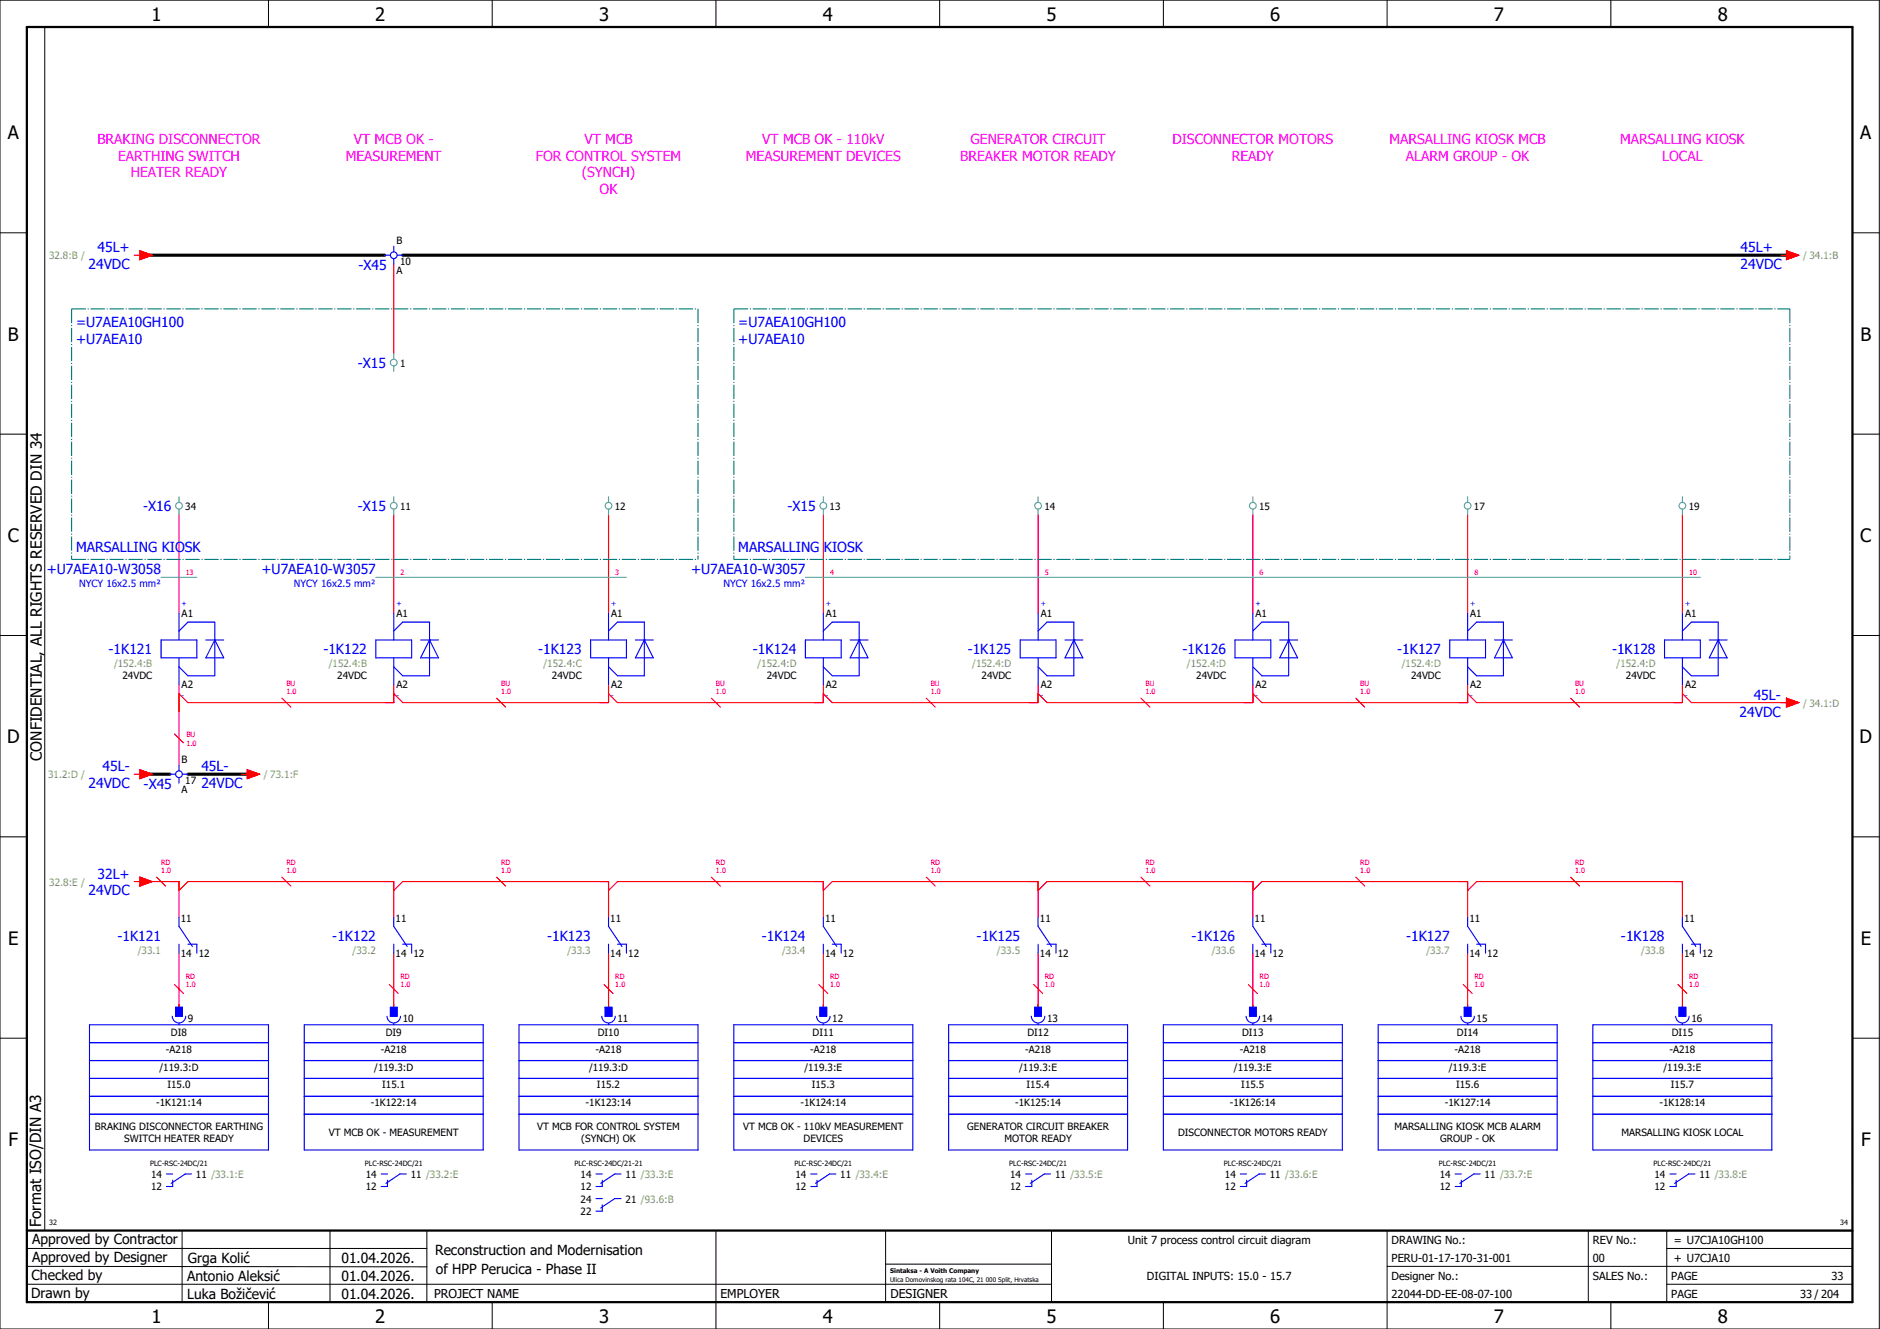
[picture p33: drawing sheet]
<svg xmlns="http://www.w3.org/2000/svg" width="420mm" height="297mm" viewBox="0 0 420 297" stroke-linecap="round" stroke-linejoin="round" font-family="sans-serif">
<defs><g id="words">
<g font-size="4.1">
<text x="33.9" y="4.7">1</text>
<text x="83.9" y="4.7">2</text>
<text x="133.9" y="4.7">3</text>
<text x="183.9" y="4.7">4</text>
<text x="233.9" y="4.7">5</text>
<text x="283.9" y="4.7">6</text>
<text x="333.9" y="4.7">7</text>
<text x="383.9" y="4.7">8</text>
<text x="1.8" y="31.2">A</text>
<text x="415.8" y="31.2">A</text>
<text x="1.8" y="76.2">B</text>
<text x="415.8" y="76.2">B</text>
<text x="1.8" y="121.2">C</text>
<text x="415.8" y="121.2">C</text>
<text x="1.6" y="166.2">D</text>
<text x="415.6" y="166.2">D</text>
<text x="1.8" y="211.2">E</text>
<text x="415.8" y="211.2">E</text>
<text x="1.9" y="256.2">F</text>
<text x="415.9" y="256.2">F</text>
<text x="33.9" y="295.7">1</text>
<text x="83.9" y="295.7">2</text>
<text x="133.9" y="295.7">3</text>
<text x="183.9" y="295.7">4</text>
<text x="233.9" y="295.7">5</text>
<text x="283.9" y="295.7">6</text>
<text x="333.9" y="295.7">7</text>
<text x="383.9" y="295.7">8</text>
</g>
<g font-size="3.4">
<text x="9.4" y="170" transform="rotate(-90 9.4 170)">CONFIDENTIAL, ALL RIGHTS RESERVED DIN 34</text>
<text x="9.2" y="274.3" transform="rotate(-90 9.2 274.3)">Format ISO/DIN A3</text>
</g>
<g font-size="3.1" fill="#f0f">
<text x="21.8" y="32.1">BRAKING DISCONNECTOR</text>
<text x="26.4" y="35.9">EARTHING SWITCH</text>
<text x="77.3" y="35.9">MEASUREMENT</text>
<text x="79.1" y="32.1">VT MCB OK -</text>
<text x="119.7" y="35.9">FOR CONTROL SYSTEM</text>
<text x="130.6" y="32.1">VT MCB</text>
<text x="166.7" y="35.9">MEASUREMENT DEVICES</text>
<text x="170.4" y="32.1">VT MCB OK - 110kV</text>
<text x="214.6" y="35.9">BREAKER MOTOR READY</text>
<text x="216.9" y="32.1">GENERATOR CIRCUIT</text>
<text x="262" y="32.1">DISCONNECTOR MOTORS</text>
<text x="275.3" y="35.9">READY</text>
<text x="310.5" y="32.1">MARSALLING KIOSK MCB</text>
<text x="314.2" y="35.9">ALARM GROUP - OK</text>
<text x="362.1" y="32.1">MARSALLING KIOSK</text>
<text x="371.5" y="35.9">LOCAL</text>
<text x="29.2" y="39.6">HEATER READY</text>
<text x="130" y="39.6">(SYNCH)</text>
<text x="134" y="43.4">OK</text>
</g>
<g font-size="3.1" fill="#00f">
<text x="21.8" y="56.4">45L+</text>
<text x="389" y="56.4">45L+</text>
<text x="19.8" y="60.1">24VDC</text>
<text x="80.1" y="60.3">-X45</text>
<text x="389" y="60.1">24VDC</text>
<text x="17" y="73.1">=U7AEA10GH100</text>
<text x="17" y="76.9">+U7AEA10</text>
<text x="165" y="73.1">=U7AEA10GH100</text>
<text x="165" y="76.9">+U7AEA10</text>
<text x="80" y="82.3">-X15</text>
<text x="32" y="114.3">-X16</text>
<text x="80" y="114.3">-X15</text>
<text x="176" y="114.3">-X15</text>
<text x="17" y="123.4">MARSALLING KIOSK</text>
<text x="165" y="123.4">MARSALLING KIOSK</text>
<text x="10.4" y="128.4">+U7AEA10-W3058</text>
<text x="58.4" y="128.4">+U7AEA10-W3057</text>
<text x="154.4" y="128.4">+U7AEA10-W3057</text>
<text x="24.3" y="146.3">-1K121</text>
<text x="72.3" y="146.3">-1K122</text>
<text x="120.3" y="146.3">-1K123</text>
<text x="168.3" y="146.3">-1K124</text>
<text x="216.3" y="146.3">-1K125</text>
<text x="264.3" y="146.3">-1K126</text>
<text x="312.3" y="146.3">-1K127</text>
<text x="360.3" y="146.3">-1K128</text>
<text x="388.8" y="160.1">24VDC</text>
<text x="391.9" y="156.4">45L-</text>
<text x="22.9" y="172.4">45L-</text>
<text x="45" y="172.4">45L-</text>
<text x="19.8" y="176.1">24VDC</text>
<text x="32.1" y="176.3">-X45</text>
<text x="45" y="176.1">24VDC</text>
<text x="21.8" y="196.4">32L+</text>
<text x="19.8" y="200.1">24VDC</text>
<text x="26.3" y="210.3">-1K121</text>
<text x="74.3" y="210.3">-1K122</text>
<text x="122.3" y="210.3">-1K123</text>
<text x="170.3" y="210.3">-1K124</text>
<text x="218.3" y="210.3">-1K125</text>
<text x="266.3" y="210.3">-1K126</text>
<text x="314.3" y="210.3">-1K127</text>
<text x="362.3" y="210.3">-1K128</text>
</g>
<g font-size="3.1">
<text x="7.2" y="278.1">Approved by Contractor</text>
<text x="97.2" y="280.5">Reconstruction and Modernisation</text>
<text x="7.1" y="286.1">Checked by</text>
<text x="7.2" y="282.1">Approved by Designer</text>
<text x="41.8" y="286.2">Antonio Aleksić</text>
<text x="42" y="282.3">Grga Kolić</text>
<text x="76.3" y="282.3">01.04.2026.</text>
<text x="76.3" y="286.3">01.04.2026.</text>
<text x="97.4" y="284.8">of HPP Perucica - Phase II</text>
<text x="6.9" y="290">Drawn by</text>
<text x="41.8" y="290.3">Luka Božičević</text>
<text x="76.3" y="290.3">01.04.2026.</text>
</g>
<g font-size="2.7">
<text x="97" y="290.1">PROJECT NAME</text>
<text x="161" y="290.1">EMPLOYER</text>
<text x="199" y="290.1">DESIGNER</text>
</g>
<g font-size="2.5">
<text x="252" y="278">Unit 7 process control circuit diagram</text>
<text x="311" y="278">DRAWING No.:</text>
<text x="356" y="278">REV No.:</text>
<text x="374.1" y="278">= U7CJA10GH100</text>
<text x="256.3" y="286">DIGITAL INPUTS: 15.0 - 15.7</text>
<text x="311" y="286">Designer No.:</text>
<text x="311" y="282">PERU-01-17-170-31-001</text>
<text x="356" y="286">SALES No.:</text>
<text x="356" y="282">00</text>
<text x="373.5" y="286">PAGE</text>
<text x="374.1" y="282.1">+ U7CJA10</text>
<text x="409.3" y="286">33</text>
<text x="311" y="290">22044-DD-EE-08-07-100</text>
<text x="373.5" y="290">PAGE</text>
<text x="402.3" y="290">33 / 204</text>
</g>
<g font-size="2.2" fill="#7ca552">
<text x="11" y="57.9">32.8:B /</text>
<text x="403" y="57.9">/ 34.1:B</text>
<text x="25.5" y="149.2">/152.4:B</text>
<text x="73.5" y="149.2">/152.4:B</text>
<text x="121.5" y="149.2">/152.4:C</text>
<text x="169.3" y="149.2">/152.4:D</text>
<text x="217.3" y="149.2">/152.4:D</text>
<text x="265.3" y="149.2">/152.4:D</text>
<text x="313.3" y="149.2">/152.4:D</text>
<text x="361.3" y="149.2">/152.4:D</text>
<text x="403" y="157.9">/ 34.1:D</text>
<text x="10.8" y="173.9">31.2:D /</text>
<text x="59" y="173.9">/ 73.1:F</text>
<text x="11" y="197.9">32.8:E /</text>
<text x="30.8" y="213.2">/33.1</text>
<text x="78.8" y="213.2">/33.2</text>
<text x="126.8" y="213.2">/33.3</text>
<text x="174.8" y="213.2">/33.4</text>
<text x="222.8" y="213.2">/33.5</text>
<text x="270.8" y="213.2">/33.6</text>
<text x="318.8" y="213.2">/33.7</text>
<text x="366.8" y="213.2">/33.8</text>
</g>
<g font-size="2.2">
<text x="88.6" y="54.6">B</text>
<text x="89.4" y="59.3">10</text>
<text x="88.6" y="61.3">A</text>
<text x="89.4" y="81.9">1</text>
<text x="41.4" y="113.9">34</text>
<text x="89.4" y="113.9">11</text>
<text x="137.4" y="113.9">12</text>
<text x="185.4" y="113.9">13</text>
<text x="233.4" y="113.9">14</text>
<text x="281.4" y="113.9">15</text>
<text x="329.4" y="113.9">17</text>
<text x="377.4" y="113.9">19</text>
<text x="40.6" y="138">A1</text>
<text x="88.6" y="138">A1</text>
<text x="136.6" y="138">A1</text>
<text x="184.6" y="138">A1</text>
<text x="232.6" y="138">A1</text>
<text x="280.6" y="138">A1</text>
<text x="328.6" y="138">A1</text>
<text x="376.6" y="138">A1</text>
<text x="27.4" y="151.9">24VDC</text>
<text x="40.6" y="153.9">A2</text>
<text x="75.4" y="151.9">24VDC</text>
<text x="88.6" y="153.9">A2</text>
<text x="123.4" y="151.9">24VDC</text>
<text x="136.6" y="153.9">A2</text>
<text x="171.4" y="151.9">24VDC</text>
<text x="184.6" y="153.9">A2</text>
<text x="219.4" y="151.9">24VDC</text>
<text x="232.6" y="153.9">A2</text>
<text x="267.4" y="151.9">24VDC</text>
<text x="280.6" y="153.9">A2</text>
<text x="315.4" y="151.9">24VDC</text>
<text x="328.6" y="153.9">A2</text>
<text x="363.4" y="151.9">24VDC</text>
<text x="376.6" y="153.9">A2</text>
<text x="40.6" y="170.6">B</text>
<text x="40.6" y="177.3">A</text>
<text x="41.4" y="175.3">17</text>
<text x="40.4" y="206">11</text>
<text x="88.4" y="206">11</text>
<text x="136.4" y="206">11</text>
<text x="184.4" y="206">11</text>
<text x="232.4" y="206">11</text>
<text x="280.4" y="206">11</text>
<text x="328.4" y="206">11</text>
<text x="376.4" y="206">11</text>
<text x="40.4" y="213.9">14</text>
<text x="44.4" y="213.9">12</text>
<text x="88.4" y="213.9">14</text>
<text x="92.4" y="213.9">12</text>
<text x="136.4" y="213.9">14</text>
<text x="140.4" y="213.9">12</text>
<text x="184.4" y="213.9">14</text>
<text x="188.4" y="213.9">12</text>
<text x="232.4" y="213.9">14</text>
<text x="236.4" y="213.9">12</text>
<text x="280.4" y="213.9">14</text>
<text x="284.4" y="213.9">12</text>
<text x="328.4" y="213.9">14</text>
<text x="332.4" y="213.9">12</text>
<text x="376.4" y="213.9">14</text>
<text x="380.4" y="213.9">12</text>
<text x="38.2" y="231.5">DI8</text>
<text x="42" y="228.4">9</text>
<text x="86.2" y="231.5">DI9</text>
<text x="90" y="228.4">10</text>
<text x="133.6" y="231.5">DI10</text>
<text x="138" y="228.4">11</text>
<text x="181.6" y="231.5">DI11</text>
<text x="186" y="228.4">12</text>
<text x="229.6" y="231.5">DI12</text>
<text x="234" y="228.4">13</text>
<text x="277.6" y="231.5">DI13</text>
<text x="282" y="228.4">14</text>
<text x="325.6" y="231.5">DI14</text>
<text x="330" y="228.4">15</text>
<text x="373.6" y="231.5">DI15</text>
<text x="378" y="228.4">16</text>
<text x="35.6" y="239.3">/119.3:D</text>
<text x="37.1" y="235.3">-A218</text>
<text x="83.6" y="239.3">/119.3:D</text>
<text x="85.1" y="235.3">-A218</text>
<text x="131.6" y="239.3">/119.3:D</text>
<text x="133.1" y="235.3">-A218</text>
<text x="179.8" y="239.3">/119.3:E</text>
<text x="181.1" y="235.3">-A218</text>
<text x="227.8" y="239.3">/119.3:E</text>
<text x="229.1" y="235.3">-A218</text>
<text x="275.8" y="239.3">/119.3:E</text>
<text x="277.1" y="235.3">-A218</text>
<text x="323.8" y="239.3">/119.3:E</text>
<text x="325.1" y="235.3">-A218</text>
<text x="371.8" y="239.3">/119.3:E</text>
<text x="373.1" y="235.3">-A218</text>
<text x="37.4" y="243.3">I15.0</text>
<text x="85.4" y="243.3">I15.1</text>
<text x="133.4" y="243.3">I15.2</text>
<text x="181.4" y="243.3">I15.3</text>
<text x="229.4" y="243.3">I15.4</text>
<text x="277.4" y="243.3">I15.5</text>
<text x="325.4" y="243.3">I15.6</text>
<text x="373.4" y="243.3">I15.7</text>
<text x="34.9" y="247.3">-1K121:14</text>
<text x="82.9" y="247.3">-1K122:14</text>
<text x="130.9" y="247.3">-1K123:14</text>
<text x="178.9" y="247.3">-1K124:14</text>
<text x="226.9" y="247.3">-1K125:14</text>
<text x="274.9" y="247.3">-1K126:14</text>
<text x="322.9" y="247.3">-1K127:14</text>
<text x="370.9" y="247.3">-1K128:14</text>
<text x="21.2" y="252.6">BRAKING DISCONNECTOR EARTHING</text>
<text x="27.8" y="255.3">SWITCH HEATER READY</text>
<text x="73.5" y="253.9">VT MCB OK - MEASUREMENT</text>
<text x="120.1" y="252.6">VT MCB FOR CONTROL SYSTEM</text>
<text x="129.9" y="255.3">(SYNCH) OK</text>
<text x="166.1" y="252.6">VT MCB OK - 110kV MEASUREMENT</text>
<text x="179.6" y="255.3">DEVICES</text>
<text x="216.2" y="252.6">GENERATOR CIRCUIT BREAKER</text>
<text x="224.5" y="255.3">MOTOR READY</text>
<text x="263.3" y="253.9">DISCONNECTOR MOTORS READY</text>
<text x="311.6" y="252.6">MARSALLING KIOSK MCB ALARM</text>
<text x="321.9" y="255.3">GROUP - OK</text>
<text x="362.4" y="253.9">MARSALLING KIOSK LOCAL</text>
<text x="33.8" y="263.3">14</text>
<text x="43.8" y="263.3">11 /33.1:E</text>
<text x="81.8" y="263.3">14</text>
<text x="91.8" y="263.3">11 /33.2:E</text>
<text x="129.8" y="263.3">14</text>
<text x="139.8" y="263.3">11 /33.3:E</text>
<text x="177.8" y="263.3">14</text>
<text x="187.8" y="263.3">11 /33.4:E</text>
<text x="225.8" y="263.3">14</text>
<text x="235.8" y="263.3">11 /33.5:E</text>
<text x="273.8" y="263.3">14</text>
<text x="283.8" y="263.3">11 /33.6:E</text>
<text x="321.8" y="263.3">14</text>
<text x="331.8" y="263.3">11 /33.7:E</text>
<text x="369.8" y="263.3">14</text>
<text x="379.8" y="263.3">11 /33.8:E</text>
<text x="33.8" y="266.1">12</text>
<text x="81.8" y="266.1">12</text>
<text x="129.8" y="266.1">12</text>
<text x="129.8" y="268.8">24</text>
<text x="139.8" y="268.8">21 /93.6:B</text>
<text x="177.8" y="266.1">12</text>
<text x="225.8" y="266.1">12</text>
<text x="273.8" y="266.1">12</text>
<text x="321.8" y="266.1">12</text>
<text x="369.8" y="266.1">12</text>
<text x="129.8" y="271.6">22</text>
</g>
<g font-size="2.2" fill="#00f">
<text x="17.7" y="131.3">NYCY 16x2.5 mm²</text>
<text x="65.7" y="131.3">NYCY 16x2.5 mm²</text>
<text x="161.7" y="131.3">NYCY 16x2.5 mm²</text>
</g>
<g font-size="1.6" fill="#f00">
<text x="41.5" y="128.5">13</text>
<text x="89.5" y="128.5">2</text>
<text x="137.5" y="128.5">3</text>
<text x="185.5" y="128.5">4</text>
<text x="233.5" y="128.5">5</text>
<text x="281.5" y="128.5">6</text>
<text x="329.5" y="128.5">8</text>
<text x="377.5" y="128.5">10</text>
<text x="64" y="155.2">1.0</text>
<text x="64" y="153.3">BU</text>
<text x="112" y="155.2">1.0</text>
<text x="112" y="153.3">BU</text>
<text x="160" y="155.2">1.0</text>
<text x="160" y="153.3">BU</text>
<text x="208" y="155.2">1.0</text>
<text x="208" y="153.3">BU</text>
<text x="256" y="155.2">1.0</text>
<text x="256" y="153.3">BU</text>
<text x="304" y="155.2">1.0</text>
<text x="304" y="153.3">BU</text>
<text x="352" y="155.2">1.0</text>
<text x="352" y="153.3">BU</text>
<text x="41.7" y="166.7">1.0</text>
<text x="41.7" y="164.8">BU</text>
<text x="36" y="195.2">1.0</text>
<text x="36" y="193.3">RD</text>
<text x="64" y="195.2">1.0</text>
<text x="64" y="193.3">RD</text>
<text x="112" y="195.2">1.0</text>
<text x="112" y="193.3">RD</text>
<text x="160" y="195.2">1.0</text>
<text x="160" y="193.3">RD</text>
<text x="208" y="195.2">1.0</text>
<text x="208" y="193.3">RD</text>
<text x="256" y="195.2">1.0</text>
<text x="256" y="193.3">RD</text>
<text x="304" y="195.2">1.0</text>
<text x="304" y="193.3">RD</text>
<text x="352" y="195.2">1.0</text>
<text x="352" y="193.3">RD</text>
<text x="41.5" y="220.7">1.0</text>
<text x="41.5" y="218.8">RD</text>
<text x="89.5" y="220.7">1.0</text>
<text x="89.5" y="218.8">RD</text>
<text x="137.5" y="220.7">1.0</text>
<text x="137.5" y="218.8">RD</text>
<text x="185.5" y="220.7">1.0</text>
<text x="185.5" y="218.8">RD</text>
<text x="233.5" y="220.7">1.0</text>
<text x="233.5" y="218.8">RD</text>
<text x="281.5" y="220.7">1.0</text>
<text x="281.5" y="218.8">RD</text>
<text x="329.5" y="220.7">1.0</text>
<text x="329.5" y="218.8">RD</text>
<text x="377.5" y="220.7">1.0</text>
<text x="377.5" y="218.8">RD</text>
</g>
<g font-size="1.6" fill="#00f">
<text x="40.6" y="135.4">+</text>
<text x="88.6" y="135.4">+</text>
<text x="136.6" y="135.4">+</text>
<text x="184.6" y="135.4">+</text>
<text x="232.6" y="135.4">+</text>
<text x="280.6" y="135.4">+</text>
<text x="328.6" y="135.4">+</text>
<text x="376.6" y="135.4">+</text>
<text x="40.6" y="156">-</text>
<text x="88.6" y="156">-</text>
<text x="136.6" y="156">-</text>
<text x="184.6" y="156">-</text>
<text x="232.6" y="156">-</text>
<text x="280.6" y="156">-</text>
<text x="328.6" y="156">-</text>
<text x="376.6" y="156">-</text>
</g>
<g font-size="1.6">
<text x="33.5" y="260.7">PLC-RSC-24DC/21</text>
<text x="81.5" y="260.7">PLC-RSC-24DC/21</text>
<text x="128.4" y="260.7">PLC-RSC-24DC/21-21</text>
<text x="177.5" y="260.7">PLC-RSC-24DC/21</text>
<text x="225.5" y="260.7">PLC-RSC-24DC/21</text>
<text x="273.5" y="260.7">PLC-RSC-24DC/21</text>
<text x="321.5" y="260.7">PLC-RSC-24DC/21</text>
<text x="369.5" y="260.7">PLC-RSC-24DC/21</text>
<text x="11" y="273.7">32</text>
<text x="411.2" y="273.7">34</text>
</g>
<g font-size="1.4">
<text x="198.9" y="284.4">Sintaksa - A Voith Company</text>
<text x="198.9" y="286.4">Ulica Domovinskog rata 104C, 21 000 Split, Hrvatska</text>
</g>
</g></defs>
<g fill="none" stroke="#000" stroke-width=".22">
<path d="M0 0h420v297h-420zM10 6v269M60 0v6M110 0v6M160 0v6M210 0v6M260 0v6M310 0v6M360 0v6M0 52h6M414 52h6M0 97h6"/>
<path d="M414 97h6M0 142h6M414 142h6M414 176.3v87.4M0 187h6M414 187h6M0 232h6M414 232h6M6 279h89.4M40.7 275v16M73.7 274.9v16M95.4 275.1v16"/>
<path d="M160 275v22M197.9 275.1v16M310 275v22M355 275v16M372.5 279h41.5M372.5 275v16M414 275h-179v16M6 283l89.4 .1M6 287h229M60 291v6M110 291v6M197.9 282.5h37.1"/>
<path d="M210 291v6M260 291v6M310 283h104M360 291v6M372.5 287h41.5"/>
</g>
<path d="M6 6h408v285h-408zM6 275h408" fill="none" stroke="#000" stroke-width=".5"/>
<g fill="none" stroke="#f00" stroke-width=".25">
<path d="M30 57h1.3M31.3 56l2.7 1-2.7 1zM88 59v20M398 57h1.2M399.2 56l2.8 1-2.8 1zM40 115v22M88 115v22M136 115v22M184 115v22M232 115v22M280 115v22M328 115v22"/>
<path d="M376 115v22M40 153v18M63 156l2 2M88 153v4h-46l-2-2M111 156l2 2M136 153v4h-46l-2-2M159 156l2 2M184 153v4h-46l-2-2M207 156l2 2M232 153v4h-46l-2-2M255 156l2 2M280 153v4h-46l-2-2"/>
<path d="M303 156l2 2M328 153v4h-46l-2-2M351 156l2 2M376 153v4h-46l-2-2M376 155l2 2h22M399.2 156l2.8 1-2.8 1zM30 173h1.3M31.3 172l2.7 1-2.7 1zM39 164l2 2M54 173h1.2M55.2 172l2.8 1-2.8 1zM30 197h1.3"/>
<path d="M31.3 196l2.7 1-2.7 1zM32 197h8v8M35 196l2 2M40 199l2-2h46v8M63 196l2 2M88 199l2-2h46v8M111 196l2 2M136 199l2-2h46v8M159 196l2 2M184 199l2-2h46v8M207 196l2 2M232 199l2-2h46v8"/>
<path d="M255 196l2 2M280 199l2-2h46v8M303 196l2 2M328 199l2-2h46v8M351 196l2 2M40 213v12M88 213v12M136 213v12M184 213v12M232 213v12M280 213v12M328 213v12"/>
<path d="M376 213v12M39 220l2 2M87 220l2 2M135 220l2 2M183 220l2 2M231 220l2 2M279 220l2 2M327 220l2 2M375 220l2 2"/>
</g>
<path d="M32 57h54M90 57h310M32 173h6M42 173h14" fill="none" stroke="#000" stroke-width=".7"/>
<g fill="none" stroke="#00f" stroke-width=".25">
<path d="M86 57h1.3M88 55v1.3M88 57.8v1.2M88.8 57h1.2M40 137v6M88 137v6M136 137v6M184 137v6M232 137v6M280 137v6M328 137v6M376 137v6"/>
<path d="M36 143h8v4h-8zM40 147v6M40 141l2-2h6v12h-6l-2-2M46 143h4M48 143h.1M48 143l2 4h-4zM84 143h8v4h-8zM88 147v6M88 141l2-2h6v12h-6l-2-2M94 143h4M96 143h.1M96 143l2 4h-4z"/>
<path d="M132 143h8v4h-8zM136 147v6M136 141l2-2h6v12h-6l-2-2M142 143h4M144 143h.1M144 143l2 4h-4zM180 143h8v4h-8zM184 147v6M184 141l2-2h6v12h-6l-2-2M190 143h4M192 143h.1M192 143l2 4h-4z"/>
<path d="M228 143h8v4h-8zM232 147v6M232 141l2-2h6v12h-6l-2-2M238 143h4M240 143h.1M240 143l2 4h-4zM276 143h8v4h-8zM280 147v6M280 141l2-2h6v12h-6l-2-2M286 143h4M288 143h.1M288 143l2 4h-4z"/>
<path d="M324 143h8v4h-8zM328 147v6M328 141l2-2h6v12h-6l-2-2M334 143h4M336 143h.1M336 143l2 4h-4zM372 143h8v4h-8zM376 147v6M376 141l2-2h6v12h-6l-2-2M382 143h4M384 143h.1M384 143l2 4h-4z"/>
<path d="M38 173h1.3M40 171v1.3M40 173.8v1.2M40.8 173h1.2M40 205v2l3 4.5M40 211v2M42 211h2v2M88 205v2l3 4.5M88 211v2M90 211h2v2M136 205v2l3 4.5M136 211v2"/>
<path d="M138 211h2v2M184 205v2l3 4.5M184 211v2M186 211h2v2M232 205v2l3 4.5M232 211v2M234 211h2v2M280 205v2l3 4.5M280 211v2M282 211h2v2M328 205v2l3 4.5M328 211v2"/>
<path d="M330 211h2v2M376 205v2l3 4.5M376 211v2M378 211h2v2M20 237h40M20 229h40v28h-40zM20 233h40M38.5 227.1a1.5 1.5 0 0 0 1.5 1.5 1.5 1.5 0 0 0 1.5-1.5M39.3 225.1h1.5v2h-1.5zM40 228.7v.3M68 237h40M68 233h40"/>
<path d="M68 229h40v28h-40zM86.5 227.1a1.5 1.5 0 0 0 1.5 1.5 1.5 1.5 0 0 0 1.5-1.5M87.3 225.1h1.5v2h-1.5zM88 228.7v.3M116 237h40M116 233h40M116 229h40v28h-40zM134.5 227.1a1.5 1.5 0 0 0 1.5 1.5 1.5 1.5 0 0 0 1.5-1.5M135.3 225.1h1.5v2h-1.5zM136 228.7v.3M164 237h40M164 233h40"/>
<path d="M164 229h40v28h-40zM182.5 227.1a1.5 1.5 0 0 0 1.5 1.5 1.5 1.5 0 0 0 1.5-1.5M183.3 225.1h1.5v2h-1.5zM184 228.7v.3M212 237h40M212 233h40M212 229h40v28h-40zM230.5 227.1a1.5 1.5 0 0 0 1.5 1.5 1.5 1.5 0 0 0 1.5-1.5M231.3 225.1h1.5v2h-1.5zM232 228.7v.3M260 237h40M260 233h40"/>
<path d="M260 229h40v28h-40zM278.5 227.1a1.5 1.5 0 0 0 1.5 1.5 1.5 1.5 0 0 0 1.5-1.5M279.3 225.1h1.5v2h-1.5zM280 228.7v.3M308 237h40M308 233h40M308 229h40v28h-40zM326.5 227.1a1.5 1.5 0 0 0 1.5 1.5 1.5 1.5 0 0 0 1.5-1.5M327.3 225.1h1.5v2h-1.5zM328 228.7v.3M356 237h40M356 233h40"/>
<path d="M356 229h40v28h-40zM374.5 227.1a1.5 1.5 0 0 0 1.5 1.5 1.5 1.5 0 0 0 1.5-1.5M375.2 225.1h1.5v2h-1.5zM376 228.7v.3M20 249h40M20 245h40M20 241h40M68 249h40M68 245h40M68 241h40M116 249h40M116 245h40"/>
<path d="M116 241h40M164 249h40M164 245h40M164 241h40M212 249h40M212 245h40M212 241h40M260 249h40M260 245h40M260 241h40M308 249h40M308 245h40"/>
<path d="M308 241h40M356 249h40M356 245h40M356 241h40M37.2 262.4h1.4M38.6 263.8v1.4h-1.4M42.8 262.4h-1.4l-3.1 2.1M85.2 262.4h1.4M86.6 263.8v1.4h-1.4M90.8 262.4h-1.4l-3.1 2.1M133.2 262.4h1.4M133.2 267.9h1.4"/>
<path d="M134.6 263.8v1.4h-1.4M134.6 269.3v1.4h-1.4M138.8 262.4h-1.4l-3.1 2.1M138.8 267.9h-1.4l-3.1 2.1M181.2 262.4h1.4M182.6 263.8v1.4h-1.4M186.8 262.4h-1.4l-3.1 2.1M229.2 262.4h1.4M230.6 263.8v1.4h-1.4M234.8 262.4h-1.4l-3.1 2.1M277.2 262.4h1.4M278.6 263.8v1.4h-1.4"/>
<path d="M282.8 262.4h-1.4l-3.1 2.1M325.2 262.4h1.4M326.6 263.8v1.4h-1.4M330.8 262.4h-1.4l-3.1 2.1M373.2 262.4h1.4M374.6 263.8v1.4h-1.4M378.8 262.4h-1.4l-3.1 2.1"/>
<circle cx="88" cy="57" r=".75"/>
<circle cx="40" cy="173" r=".75"/>
</g>
<g fill="#00f" stroke="#00f" stroke-width=".22">
<path d="M39.3 225.1h1.5v2h-1.5z"/>
<path d="M87.3 225.1h1.5v2h-1.5z"/>
<path d="M135.3 225.1h1.5v2h-1.5z"/>
<path d="M183.3 225.1h1.5v2h-1.5z"/>
<path d="M231.3 225.1h1.5v2h-1.5z"/>
<path d="M279.3 225.1h1.5v2h-1.5z"/>
<path d="M327.3 225.1h1.5v2h-1.5z"/>
<path d="M375.2 225.1h1.5v2h-1.5z"/>
</g>
<g fill="none" stroke="#52a5a5" stroke-width=".25">
<path d="M88 79v1.3M88 81.8v1.2M40 111v1.3M40 113.8v1.2M88 111v1.3M88 113.8v1.2M136 111v1.3M136 113.8v1.2M184 111v1.3M184 113.8v1.2M232 111v1.3M232 113.8v1.2"/>
<path d="M280 111v1.3M280 113.8v1.2M328 111v1.3M328 113.8v1.2M376 111v1.3M376 113.8v1.2M36 129h8M84 129h56M180 129h200"/>
<circle cx="88" cy="81" r=".75"/>
<circle cx="40" cy="113" r=".75"/>
<circle cx="88" cy="113" r=".75"/>
<circle cx="136" cy="113" r=".75"/>
<circle cx="184" cy="113" r=".75"/>
<circle cx="232" cy="113" r=".75"/>
<circle cx="280" cy="113" r=".75"/>
<circle cx="328" cy="113" r=".75"/>
<circle cx="376" cy="113" r=".75"/>
</g>
<path d="M16 69h140M16 69v56M156 69v56M164 69h236M164 69v56M400 69v56M16 125h140M164 125h236" fill="none" stroke="#007f7f" stroke-width=".25" stroke-dasharray="3.2 .4 .3 .4" stroke-linecap="butt"/>
<g fill="#f00" stroke="#f00" stroke-width=".22">
<path d="M31.3 196l2.7 1-2.7 1z"/>
<path d="M399.2 156l2.8 1-2.8 1z"/>
<path d="M399.2 56l2.8 1-2.8 1z"/>
<path d="M31.3 56l2.7 1-2.7 1z"/>
<path d="M31.3 172l2.7 1-2.7 1z"/>
<path d="M55.2 172l2.8 1-2.8 1z"/>
</g>
<use href="#words"/>
</svg>
